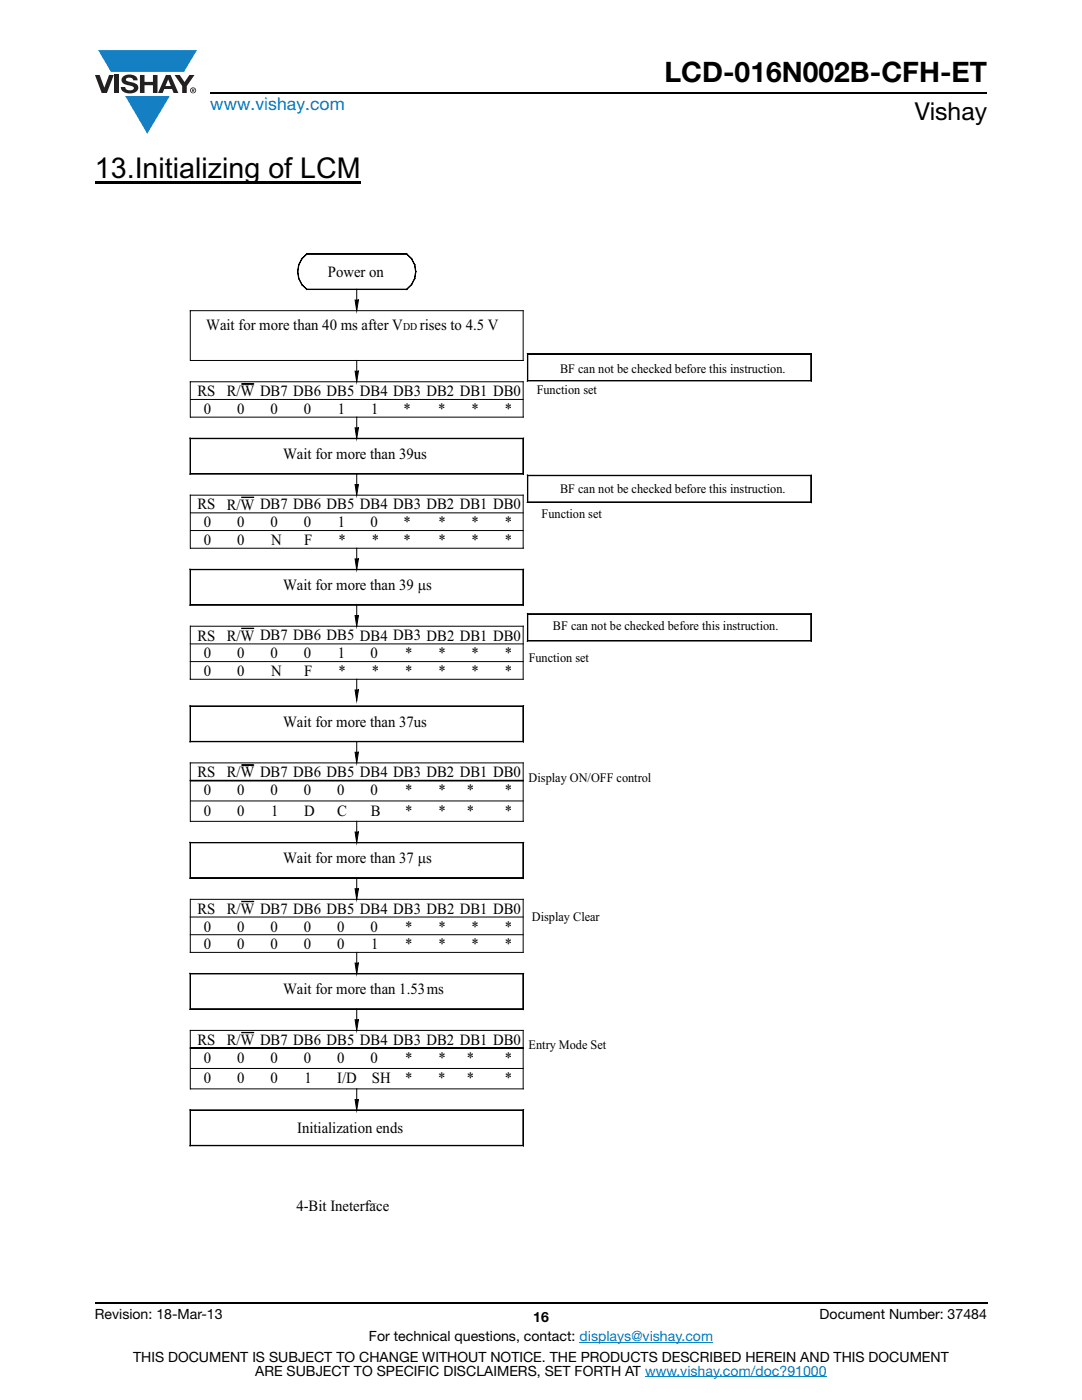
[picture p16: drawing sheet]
<svg xmlns="http://www.w3.org/2000/svg" width="216mm" height="279mm" viewBox="0 0 216 279" stroke-linecap="round" stroke-linejoin="round" font-family="sans-serif">
<defs><g id="words">
<text font-size="5.7" x="18.9" y="35.6">13.Initializing of LCM</text>
<text font-size="5.6" x="132.6" y="16.4">LCD-016N002B-CFH-ET</text>
<text font-size="4.9" x="182.5" y="24">Vishay</text>
<text font-size="3.5" fill="#007ec4" x="42" y="21.9">www.vishay.com</text>
<g font-size="3.1">
<text x="65.4" y="55.3">Power on</text>
<text x="41.1" y="65.8">Wait for more than 40 ms after V</text>
<text x="83.8" y="65.8">rises to 4.5 V</text>
<text x="39.4" y="79">RS</text>
<text x="40.7" y="82.6">0</text>
<text x="45.2" y="79.1">R/W DB7 DB6 DB5 DB4 DB3 DB2 DB1 DB0</text>
<text x="47.3" y="82.6">0</text>
<text x="54" y="82.6">0</text>
<text x="60.6" y="82.6">0</text>
<text x="67.4" y="82.6">1</text>
<text x="74" y="82.6">1</text>
<text x="80.5" y="82.6">*</text>
<text x="87.5" y="82.6">*</text>
<text x="94.1" y="82.6">*</text>
<text x="100.8" y="82.6">*</text>
<text x="56.5" y="91.6">Wait for more than 39us</text>
<text x="39.4" y="101.7">RS</text>
<text x="45.2" y="101.7">R/W DB7 DB6 DB5 DB4 DB3 DB2 DB1 DB0</text>
<text x="40.7" y="105.2">0</text>
<text x="47.3" y="105.3">0</text>
<text x="54" y="105.2">0</text>
<text x="60.6" y="105.2">0</text>
<text x="67.4" y="105.2">1</text>
<text x="73.9" y="105.2">0</text>
<text x="80.5" y="105.2">*</text>
<text x="87.5" y="105.2">*</text>
<text x="94.1" y="105.2">*</text>
<text x="100.8" y="105.2">*</text>
<text x="40.7" y="108.8">0</text>
<text x="47.3" y="108.8">0</text>
<text x="54.1" y="108.8">N</text>
<text x="60.7" y="108.8">F</text>
<text x="67.5" y="108.8">*</text>
<text x="74.2" y="108.8">*</text>
<text x="80.5" y="108.8">*</text>
<text x="87.5" y="108.8">*</text>
<text x="94.1" y="108.8">*</text>
<text x="100.8" y="108.8">*</text>
<text x="56.5" y="117.8">Wait for more than 39 µs</text>
<text x="39.4" y="127.8">RS</text>
<text x="40.7" y="131.4">0</text>
<text x="45.2" y="127.9">R/W DB7 DB6 DB5 DB4 DB3 DB2 DB1 DB0</text>
<text x="47.3" y="131.4">0</text>
<text x="54" y="131.4">0</text>
<text x="60.6" y="131.4">0</text>
<text x="67.4" y="131.4">1</text>
<text x="73.9" y="131.4">0</text>
<text x="80.8" y="131.4">*</text>
<text x="87.5" y="131.4">*</text>
<text x="94.1" y="131.4">*</text>
<text x="100.8" y="131.4">*</text>
<text x="40.7" y="134.9">0</text>
<text x="47.3" y="134.9">0</text>
<text x="54.1" y="134.9">N</text>
<text x="60.7" y="134.9">F</text>
<text x="67.5" y="134.9">*</text>
<text x="74.2" y="134.9">*</text>
<text x="80.8" y="134.9">*</text>
<text x="87.5" y="134.9">*</text>
<text x="94.1" y="134.9">*</text>
<text x="100.8" y="134.9">*</text>
<text x="56.5" y="145">Wait for more than 37us</text>
<text x="39.4" y="155.1">RS</text>
<text x="45.2" y="155.2">R/W DB7 DB6 DB5 DB4 DB3 DB2 DB1 DB0</text>
<text x="40.7" y="158.7">0</text>
<text x="47.3" y="158.7">0</text>
<text x="54" y="158.7">0</text>
<text x="60.6" y="158.7">0</text>
<text x="67.3" y="158.7">0</text>
<text x="73.9" y="158.7">0</text>
<text x="80.8" y="158.7">*</text>
<text x="87.5" y="158.7">*</text>
<text x="93.1" y="158.7">*</text>
<text x="100.8" y="158.7">*</text>
<text x="40.7" y="162.8">0</text>
<text x="47.3" y="162.8">0</text>
<text x="54.1" y="162.8">1</text>
<text x="60.7" y="162.8">D</text>
<text x="67.3" y="162.8">C</text>
<text x="74" y="162.8">B</text>
<text x="80.8" y="162.8">*</text>
<text x="87.5" y="162.8">*</text>
<text x="93.1" y="162.8">*</text>
<text x="100.8" y="162.8">*</text>
<text x="56.5" y="172.3">Wait for more than 37 µs</text>
<text x="39.4" y="182.3">RS</text>
<text x="40.7" y="185.9">0</text>
<text x="45.2" y="182.4">R/W DB7 DB6 DB5 DB4 DB3 DB2 DB1 DB0</text>
<text x="47.3" y="185.9">0</text>
<text x="54" y="185.9">0</text>
<text x="60.6" y="185.9">0</text>
<text x="67.3" y="185.9">0</text>
<text x="73.9" y="185.9">0</text>
<text x="80.8" y="185.9">*</text>
<text x="87.5" y="185.9">*</text>
<text x="94.1" y="185.9">*</text>
<text x="100.8" y="185.9">*</text>
<text x="40.7" y="189.5">0</text>
<text x="47.3" y="189.5">0</text>
<text x="54" y="189.5">0</text>
<text x="60.6" y="189.5">0</text>
<text x="67.3" y="189.5">0</text>
<text x="74" y="189.5">1</text>
<text x="80.8" y="189.5">*</text>
<text x="87.5" y="189.5">*</text>
<text x="94.1" y="189.5">*</text>
<text x="100.8" y="189.5">*</text>
<text x="56.5" y="198.5">Wait for more than 1.53ms</text>
<text x="39.4" y="208.5">RS</text>
<text x="45.2" y="208.6">R/W DB7 DB6 DB5 DB4 DB3 DB2 DB1 DB0</text>
<text x="40.7" y="212.1">0</text>
<text x="47.3" y="212.1">0</text>
<text x="54" y="212.1">0</text>
<text x="60.6" y="212.1">0</text>
<text x="67.3" y="212.1">0</text>
<text x="73.9" y="212.1">0</text>
<text x="80.8" y="212.1">*</text>
<text x="87.5" y="212.1">*</text>
<text x="93.1" y="212.1">*</text>
<text x="100.8" y="212.1">*</text>
<text x="40.7" y="216.2">0</text>
<text x="47.3" y="216.2">0</text>
<text x="54" y="216.2">0</text>
<text x="60.8" y="216.2">1</text>
<text x="67.3" y="216.2">I/D</text>
<text x="74.2" y="216.2">SH</text>
<text x="80.8" y="216.2">*</text>
<text x="87.5" y="216.2">*</text>
<text x="93.1" y="216.2">*</text>
<text x="100.8" y="216.2">*</text>
<text x="59.3" y="226.1">Initialization ends</text>
<text x="59.1" y="241.6">4-Bit Ineterface</text>
</g>
<g font-size="2.8">
<text x="18.9" y="263.3">Revision: 18-Mar-13</text>
<text x="106.4" y="263.8">16</text>
<text x="163.6" y="263.3">Document Number: 37484</text>
<text x="73.6" y="267.7">For technical questions, contact: displays@vishay.com</text>
<text x="26.5" y="271.7">THIS DOCUMENT IS SUBJECT TO CHANGE WITHOUT NOTICE. THE PRODUCTS DESCRIBED HEREIN AND THIS DOCUMENT</text>
<text x="50.9" y="274.6">ARE SUBJECT TO SPECIFIC DISCLAIMERS, SET FORTH AT www.vishay.com/doc?91000</text>
</g>
<g font-size="2.6">
<text x="111.8" y="74.5">BF can not be checked before this instruction.</text>
<text x="107.1" y="78.6">Function set</text>
<text x="111.8" y="98.3">BF can not be checked before this instruction.</text>
<text x="108.1" y="103.4">Function set</text>
<text x="110.3" y="125.8">BF can not be checked before this instruction.</text>
<text x="105.5" y="132.1">Function set</text>
<text x="105.5" y="156">Display ON/OFF control</text>
<text x="106.1" y="183.9">Display Clear</text>
<text x="105.5" y="209.4">Entry Mode Set</text>
</g>
<text font-size="2.1" x="80.4" y="65.8">DD</text>
</g></defs>
<g fill="#147fc3">
<path d="M19.6 10h19.7l-2.6 4.3h-1.1h-13.5z"/>
<path d="M25 19.2h8.9l-4.5 7.5z"/>
</g>
<g fill="#231f20">
<path d="M18.9 15h1l.9 2.5 1-2.5h.9l-1.4 3.6h-1z"/>
<path d="M22.9 15h.9v3.6h-.9z"/>
<path d="M24.6 15.3a2.1 2.1 0 0 1 2.8 .3l.1 .4h-.9a.79 .79 0 0 0-.7-.5 .79 .79 0 0 0-.8 .4l.3 .3 1 .2a1.08 1.08 0 0 1 1.2 1 1.08 1.08 0 0 1-1.1 1.2 1.73 1.73 0 0 1-2.4-1.2h.9a.96 .96 0 0 0 .8 .6 .96 .96 0 0 0 .9-.4 1.31 1.31 0 0 0-1.2-.6 1.03 1.03 0 0 1-1.1-.6 1.03 1.03 0 0 1 .2-1.1z"/>
<path d="M27.9 15h.9v1.3h1.7v-1.3h.9v3.6h-.9v-1.6h-1.7v1.6h-.9z"/>
<path d="M34.8 15h1.1l.9 1.4 1-1.4h1l-1.5 2.2v1.4h-.9v-1.4z"/>
<path d="M33.6 15.9l.5 1.3h-1.1zM33.1 15l-1.6 3.6h1l.3-.8h1.5l.3 .8h1l-1.6-3.6z"/>
<path d="M38.1 18a.46 .46 0 0 1 .9 0 .46 .46 0 0 1-.9 0zM37.9 18a.6 .6 0 0 0 1.2 0 .6 .6 0 0 0-1.2 0z"/>
<path d="M38.4 17.8h.2v.2h-.2zM38.3 17.7v.7h.1v-.3l.4 .3-.2-.3 .2-.2-.1-.2z"/>
</g>
<path d="M42 18.6h155M18.9 260h178.1" fill="none" stroke="#000" stroke-width=".36"/>
<path d="M115.6 267.9h26.7M128.7 274.8h36.3" fill="none" stroke="#007ec4" stroke-width=".2"/>
<path d="M18.9 30.7h143v211.9h-143z" fill="#fff"/>
<g fill="none" stroke="#000" stroke-width=".2">
<path d="M59.4 54.2l.2 1.4zM59.6 52.8l-.2 1.4zM59.6 55.6l.6 1.2zM60.2 51.6l1-.9zM60.2 51.6l-.6 1.2zM60.2 56.8l1 1zM61.2 50.6h20zM61.2 57.7l20 .1zM70.9 59.9h.6l-.3 2.1zM71.2 57.7v2.2M81.1 57.7l1-.9zM81.2 50.7l.9 .9z"/>
<path d="M82.1 51.6l.7 1.2zM82.7 52.9l.3 1.3zM82.7 55.6l-.6 1.2zM82.9 54.2l-.1 1.4zM38 76.2h66.4v7.1h-66.4zM38 62h66.4v9.9h-66.4zM38 79.7h66.4M48.2 76.6l2.4 .1zM70.9 74.1h.6l-.3 2.1zM71.2 71.9v2.2M105.2 70.6v5.4zM105.2 70.6h56.7z"/>
<path d="M105.3 75.9l56.6 .1zM161.8 70.7l.1 5.3zM37.9 87.5v7.1zM37.9 87.5h66.5zM38 98.8h66.4v10.6h-66.4zM38 94.5l66.4 .1h-66.5zM48.2 99.2l2.4 .1zM70.9 96.7h.6l-.3 2.1zM70.9 85.4h.6l-.3 2.1zM71.2 94.6v2.1M71.2 83.2v2.2M104.4 87.5v7.1z"/>
<path d="M105.2 94.9h56.7zM105.2 94.9v5.4zM161.9 94.9v5.4zM37.9 113.6v7.2zM37.9 113.6h66.5zM38 102.4h66.4M38 105.9h66.4M70.9 111.5h.6l-.3 2.2zM71.2 109.4v2.1M104.4 113.7v7.1zM105.3 100.2l56.6 .1zM37.9 120.8h66.5z"/>
<path d="M38 125h66.4v10.6h-66.4zM38 128.5h66.4M38 132h66.4M48.2 125.4h2.4zM70.9 137.7h.6l-.3 2.1zM70.9 122.9h.6l-.3 2.1zM71.2 135.6v2.1M71.2 120.7v2.2M105.2 122.5h56.7zM105.2 122.5v5.4zM105.3 127.8l56.6 .1zM161.9 122.5v5.4z"/>
<path d="M37.9 140.9v7.1zM37.9 140.9h66.5zM38 152.3h66.4v11.6h-66.4zM38 155.7l66.4 .1zM38 159.8h66.4M38 148h66.4h-66.5zM48.2 152.6l2.4 .1zM70.9 150.1h.6l-.3 2.2zM71.2 148v2.1M104.4 140.9v7.1zM37.9 175.3h66.5zM37.9 168.1v7.2z"/>
<path d="M37.9 168.1h66.5zM38 179.5h66.4v10.6h-66.4zM48.2 179.9l2.4 .1zM70.9 177.4h.6l-.3 2.1zM70.9 166.1h.6l-.3 2.1zM71.2 163.9v2.2M71.2 175.2v2.2M104.4 168.2v7.1zM37.9 194.3v7.1zM37.9 194.3h66.5zM38 186.5h66.4M38 183h66.4"/>
<path d="M70.9 192.2h.6l-.3 2.1zM71.2 190.1v2.1M104.4 194.3v7.1zM38 205.6h66.4v11.7h-66.4zM38 209.1l66.4 .1zM38 213.2h66.4M38 201.3l66.4 .1h-66.5zM48.2 206l2.4 .1zM70.9 219.4h.6l-.3 2.2zM70.9 203.5h.6l-.3 2.1zM71.2 217.3v2.1M71.2 201.4v2.1"/>
<path d="M37.9 221.5v7.2zM37.9 221.5h66.5zM38 228.6l66.4 .1h-66.5zM104.4 221.5v7.2zM72.8 240.2h2.4"/>
</g>
<g fill="#000">
<path d="M70.9 59.9h.6l-.3 2.1zM70.9 74.1h.6l-.3 2.1zM70.9 96.7h.6l-.3 2.1zM70.9 85.4h.6l-.3 2.1zM70.9 111.5h.6l-.3 2.2zM70.9 137.7h.6l-.3 2.1zM70.9 122.9h.6l-.3 2.1zM70.9 150.1h.6l-.3 2.1zM70.9 177.4h.6l-.3 2.1zM70.9 166h.6l-.3 2.2zM70.9 192.2h.6l-.3 2.1zM70.9 219.4h.6l-.3 2.2z"/>
<path d="M70.9 203.5h.6l-.3 2.1z"/>
</g>
<path d="M18.9 36.4h53.1" fill="none" stroke="#000" stroke-width=".42"/>
<use href="#words"/>
</svg>
